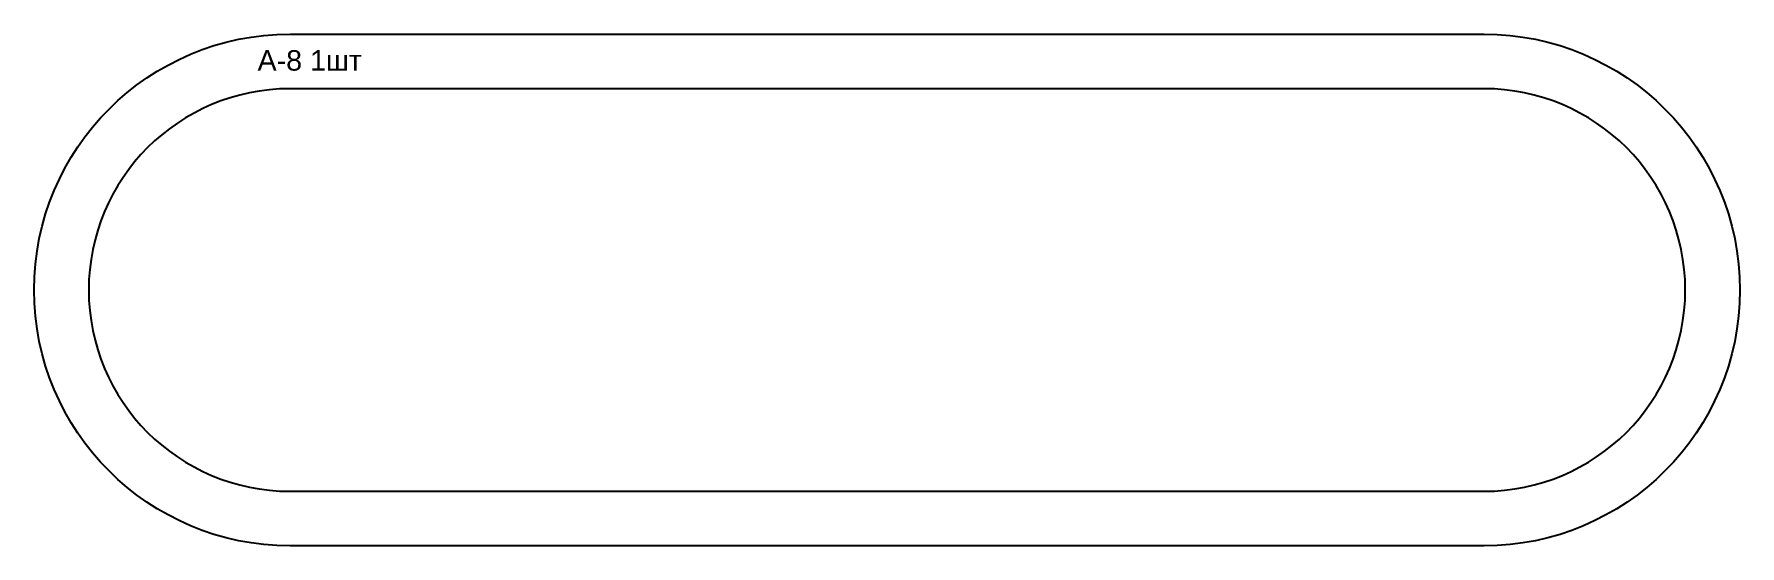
# Model space of a CAD drawing. Header units: millimetres. Extents: x 0 to 1000, y 0 to 300.
import ezdxf

# ---------------------------------------------------------------- set-up
doc = ezdxf.new("R2010")
doc.units = ezdxf.units.MM
doc.layers.add('CUT', color=7, linetype='Continuous', true_color=0x000000)
doc.layers.add('LABEL_NO_CUT', color=7, linetype='Continuous', true_color=0x000000)
doc.styles.add('Arial', font='arial.ttf')

msp = doc.modelspace()

# ---------------------------------------------------------------- linework, layer by layer
at = {"layer": 'CUT', "true_color": 0x000000}
for points in [[(850, 300, -1), (850, 0), (150, 0, -1), (150, 300)], [(850, 32, 1), (850, 268), (150, 268, 1), (150, 32)]]:
    msp.add_lwpolyline(points, format="xyb", close=True, dxfattribs=at)

# ---------------------------------------------------------------- texts
at = {"layer": 'LABEL_NO_CUT', "true_color": 0x000000, "style": 'Arial'}
msp.add_text('А-8 1шт', height=12, dxfattribs=at).set_placement((131, 278.6))

doc.saveas('drawing.dxf')
